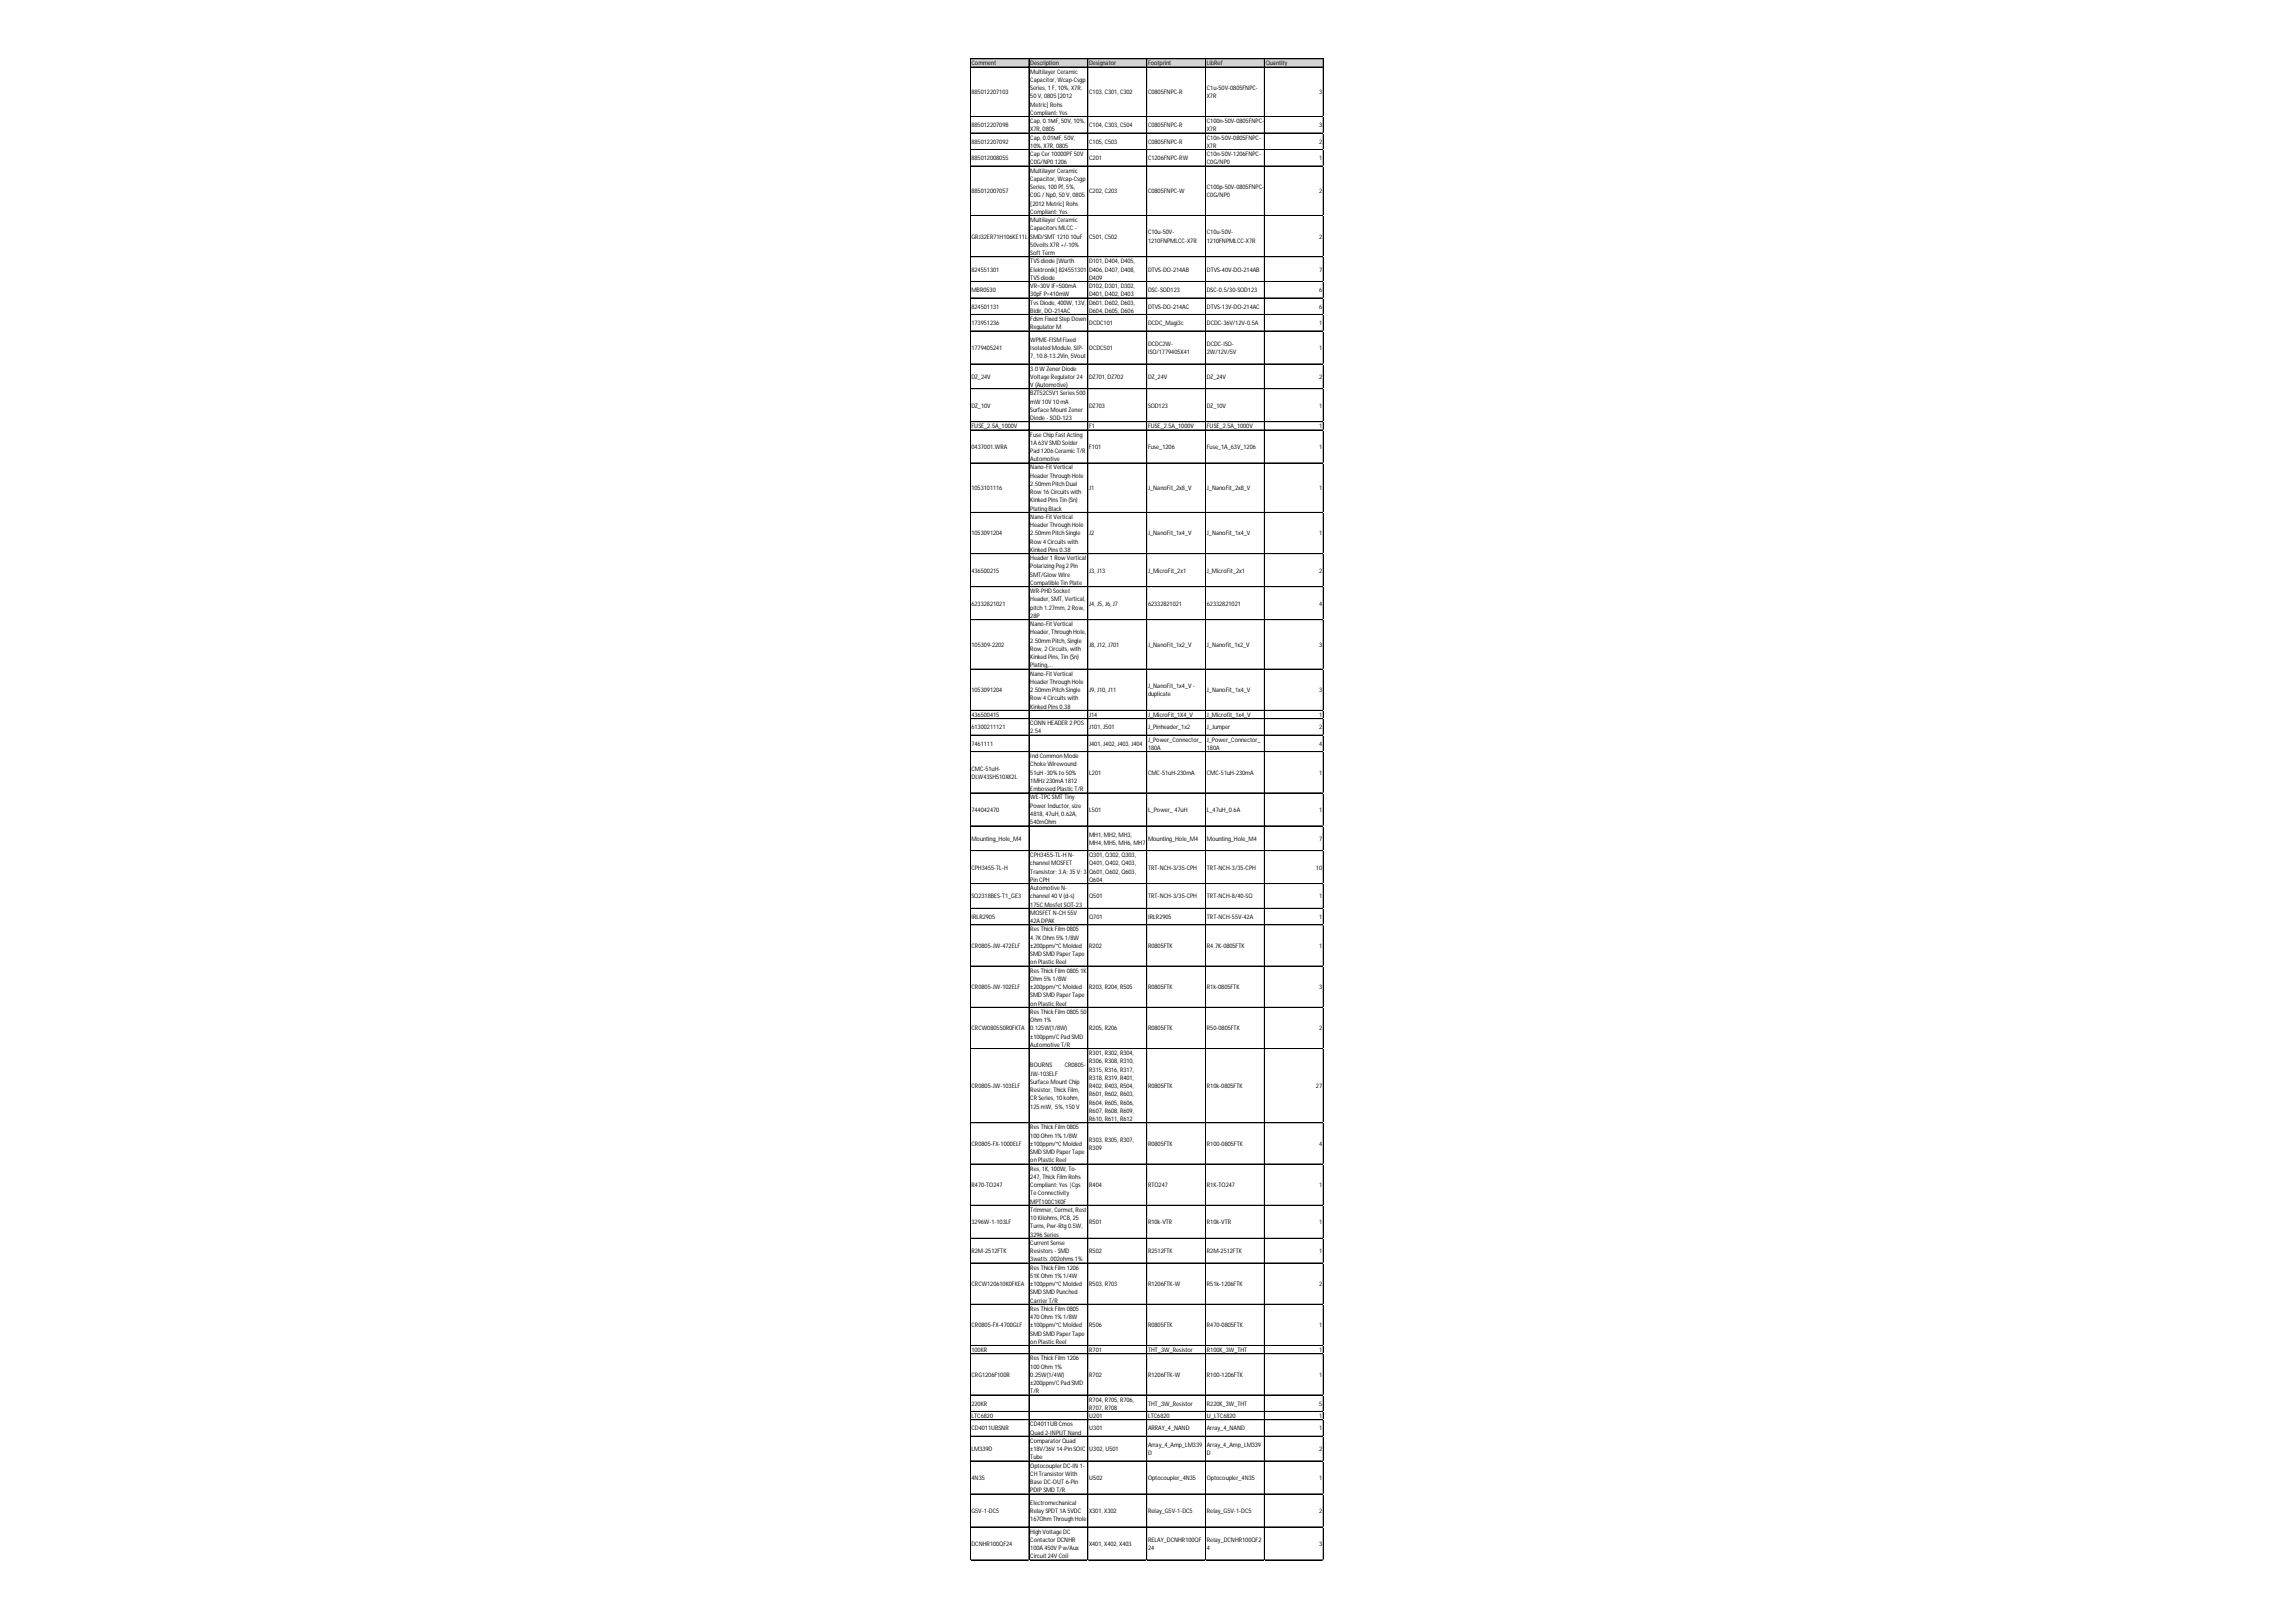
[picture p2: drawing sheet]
<svg xmlns="http://www.w3.org/2000/svg" width="297mm" height="210mm" viewBox="0 0 297 210" stroke-linecap="round" stroke-linejoin="round" font-family="sans-serif">
<defs><g id="words">
<g font-size=".8">
<text x="125.7" y="8.5">Comment</text>
<text x="133.3" y="8.5">Description</text>
<text x="133.3" y="9.5">Multilayer Ceramic</text>
<text x="133.3" y="10.6">Capacitor, Wcap-Csgp</text>
<text x="133.3" y="11.7">Series, 1 F, 10%, X7R,</text>
<text x="140.9" y="8.5">Designator</text>
<text x="148.5" y="8.5">Footprint</text>
<text x="156.1" y="8.5">LibRef</text>
<text x="156.1" y="11.7">C1u-50V-0805FNPC-</text>
<text x="163.8" y="8.5">Quantity</text>
<text x="125.7" y="12.2">885012207103</text>
<text x="125.7" y="16.5">885012207098</text>
<text x="133.3" y="12.7">50 V, 0805 [2012</text>
<text x="133.3" y="13.8">Metric] Rohs</text>
<text x="133.3" y="14.9">Compliant: Yes</text>
<text x="133.3" y="15.9">Cap, 0.1ΜF, 50V, 10%,</text>
<text x="133.3" y="17">X7R, 0805</text>
<text x="140.9" y="12.2">C103, C301, C302</text>
<text x="140.9" y="16.5">C104, C303, C504</text>
<text x="148.5" y="12.2">C0805FNPC-R</text>
<text x="148.5" y="16.5">C0805FNPC-R</text>
<text x="156.1" y="12.7">X7R</text>
<text x="156.1" y="15.9">C100n-50V-0805FNPC-</text>
<text x="156.1" y="17">X7R</text>
<text x="170.7" y="12.2">3</text>
<text x="170.7" y="16.5">3</text>
<text x="125.7" y="18.6">885012207092</text>
<text x="125.7" y="20.7">885012008055</text>
<text x="133.3" y="18.1">Cap, 0.01ΜF, 50V,</text>
<text x="133.3" y="19.1">10%, X7R, 0805</text>
<text x="133.3" y="20.2">Cap Cer 10000PF 50V</text>
<text x="133.3" y="21.3">C0G/NP0 1206</text>
<text x="133.3" y="22.3">Multilayer Ceramic</text>
<text x="133.3" y="23.4">Capacitor, Wcap-Csgp</text>
<text x="140.9" y="18.6">C105, C503</text>
<text x="140.9" y="20.7">C201</text>
<text x="148.5" y="18.6">C0805FNPC-R</text>
<text x="148.5" y="20.7">C1206FNPC-RW</text>
<text x="156.1" y="18.1">C10n-50V-0805FNPC-</text>
<text x="156.1" y="19.1">X7R</text>
<text x="156.1" y="20.2">C10n-50V-1206FNPC-</text>
<text x="156.1" y="21.3">C0G/NP0</text>
<text x="170.7" y="18.6">2</text>
<text x="170.7" y="20.7">1</text>
<text x="125.7" y="25">885012007057</text>
<text x="133.3" y="24.5">Series, 100 Pf, 5%,</text>
<text x="133.3" y="25.5">C0G / Np0, 50 V, 0805</text>
<text x="133.3" y="26.6">[2012 Metric] Rohs</text>
<text x="133.3" y="27.7">Compliant: Yes</text>
<text x="133.3" y="28.7">Multilayer Ceramic</text>
<text x="133.3" y="29.8">Capacitors MLCC -</text>
<text x="140.9" y="25">C202, C203</text>
<text x="148.5" y="25">C0805FNPC-W</text>
<text x="156.1" y="24.5">C100p-50V-0805FNPC-</text>
<text x="156.1" y="25.5">C0G/NP0</text>
<text x="170.7" y="25">2</text>
<text x="125.7" y="30.9">GRJ32ER71H106KE11L</text>
<text x="125.7" y="35.1">824551301</text>
<text x="133.3" y="30.9">SMD/SMT 1210 10uF</text>
<text x="133.3" y="31.9">50volts X7R +/-10%</text>
<text x="133.3" y="33">Soft Term</text>
<text x="133.3" y="34.1">TVSdiode [Würth</text>
<text x="133.3" y="35.1">Elektronik] 824551301</text>
<text x="140.9" y="30.9">C501, C502</text>
<text x="140.9" y="34.1">D101, D404, D405,</text>
<text x="140.9" y="35.1">D406, D407, D408,</text>
<text x="148.5" y="30.3">C10u-50V-</text>
<text x="148.5" y="31.4">1210FNPMLCC-X7R</text>
<text x="148.5" y="35.1">DTVS-DO-214AB</text>
<text x="156.1" y="30.3">C10u-50V-</text>
<text x="156.1" y="31.4">1210FNPMLCC-X7R</text>
<text x="156.1" y="35.1">DTVS-40V-DO-214AB</text>
<text x="170.7" y="30.9">2</text>
<text x="170.7" y="35.1">7</text>
<text x="125.7" y="37.8">MBR0530</text>
<text x="125.7" y="39.9">824501131</text>
<text x="133.3" y="36.2">TVSdiode</text>
<text x="133.3" y="37.3">VR=30V IF=500mA</text>
<text x="133.3" y="38.3">30pF P=410mW</text>
<text x="133.3" y="39.4">Tvs Diode, 400W, 13V,</text>
<text x="133.3" y="40.5">Bidir, DO-214AC</text>
<text x="133.3" y="41.5">Fdsm Fixed Step Down</text>
<text x="140.9" y="36.2">D409</text>
<text x="140.9" y="37.3">D102, D301, D302,</text>
<text x="140.9" y="38.3">D401, D402, D403</text>
<text x="140.9" y="39.4">D601, D602, D603,</text>
<text x="140.9" y="40.5">D604, D605, D606</text>
<text x="148.5" y="37.8">DSC-SOD123</text>
<text x="148.5" y="39.9">DTVS-DO-214AC</text>
<text x="156.1" y="37.8">DSC-0.5/30-SOD123</text>
<text x="156.1" y="39.9">DTVS-13V-DO-214AC</text>
<text x="170.7" y="37.8">6</text>
<text x="170.7" y="39.9">6</text>
<text x="125.7" y="42.1">173951236</text>
<text x="125.7" y="45.3">1779405241</text>
<text x="133.3" y="42.6">Regulator M</text>
<text x="133.3" y="44.2">WPME-FISM Fixed</text>
<text x="133.3" y="45.3">Isolated Module, SIP-</text>
<text x="133.3" y="46.3">7, 10.8-13.2Vin, 5Vout</text>
<text x="133.3" y="47.9">3.0 W Zener Diode</text>
<text x="140.9" y="42.1">DCDC101</text>
<text x="140.9" y="45.3">DCDC501</text>
<text x="148.5" y="42.1">DCDC_Magi3c</text>
<text x="148.5" y="44.7">DCDC2W-</text>
<text x="148.5" y="45.8">ISO/1779405X41</text>
<text x="156.1" y="42.1">DCDC-36V/12V-0.5A</text>
<text x="156.1" y="44.7">DCDC-ISO-</text>
<text x="156.1" y="45.8">2W/12V/5V</text>
<text x="170.7" y="42.1">1</text>
<text x="170.7" y="45.3">1</text>
<text x="125.7" y="49">DZ_24V</text>
<text x="125.7" y="52.8">DZ_10V</text>
<text x="133.3" y="49">Voltage Regulator 24</text>
<text x="133.3" y="50.1">V (Automotive)</text>
<text x="133.3" y="51.2">BZT52C5V1 Series 500</text>
<text x="133.3" y="52.2">mW 10V 10 mA</text>
<text x="133.3" y="53.3">Surface Mount Zener</text>
<text x="140.9" y="49">DZ701, DZ702</text>
<text x="140.9" y="52.8">DZ703</text>
<text x="148.5" y="49">DZ_24V</text>
<text x="148.5" y="52.8">SOD123</text>
<text x="156.1" y="49">DZ_24V</text>
<text x="156.1" y="52.8">DZ_10V</text>
<text x="170.7" y="49">2</text>
<text x="170.7" y="52.8">1</text>
<text x="125.7" y="55.4">FUSE_2.5A_1000V</text>
<text x="125.7" y="58.1">0437001.WRA</text>
<text x="133.3" y="54.4">Diode - SOD-123</text>
<text x="133.3" y="56.5">Fuse Chip Fast Acting</text>
<text x="133.3" y="57.6">1A 63V SMD Solder</text>
<text x="133.3" y="58.6">Pad 1206 Ceramic T/R</text>
<text x="133.3" y="59.7">Automotive</text>
<text x="140.9" y="55.4">F1</text>
<text x="140.9" y="58.1">F101</text>
<text x="148.5" y="55.4">FUSE_2.5A_1000V</text>
<text x="148.5" y="58.1">Fuse_1206</text>
<text x="156.1" y="55.4">FUSE_2.5A_1000V</text>
<text x="156.1" y="58.1">Fuse_1A_63V_1206</text>
<text x="170.7" y="55.4">1</text>
<text x="170.7" y="58.1">1</text>
<text x="125.7" y="63.4">1053101116</text>
<text x="133.3" y="60.8">Nano-Fit Vertical</text>
<text x="133.3" y="61.8">Header Through Hole</text>
<text x="133.3" y="62.9">2.50mm Pitch Dual</text>
<text x="133.3" y="64">Row 16 Circuits with</text>
<text x="133.3" y="65">Kinked Pins Tin (Sn)</text>
<text x="140.9" y="63.4">J1</text>
<text x="148.5" y="63.4">J_NanoFit_2x8_V</text>
<text x="156.1" y="63.4">J_NanoFit_2x8_V</text>
<text x="170.7" y="63.4">1</text>
<text x="125.7" y="69.3">1053091204</text>
<text x="133.3" y="66.1">Plating Black</text>
<text x="133.3" y="67.2">Nano-Fit Vertical</text>
<text x="133.3" y="68.2">Header Through Hole</text>
<text x="133.3" y="69.3">2.50mm Pitch Single</text>
<text x="133.3" y="70.4">Row 4 Circuits with</text>
<text x="133.3" y="71.4">Kinked Pins 0.38</text>
<text x="140.9" y="69.3">J2</text>
<text x="148.5" y="69.3">J_NanoFit_1x4_V</text>
<text x="156.1" y="69.3">J_NanoFit_1x4_V</text>
<text x="170.7" y="69.3">1</text>
<text x="125.7" y="74.1">436500215</text>
<text x="133.3" y="72.5">Header 1 Row Vertical</text>
<text x="133.3" y="73.6">Polarizing Peg 2 Pin</text>
<text x="133.3" y="74.6">SMT/Glow Wire</text>
<text x="133.3" y="75.7">Compatible Tin Plate</text>
<text x="133.3" y="76.8">WR-PHD Socket</text>
<text x="133.3" y="77.8">Header, SMT, Vertical,</text>
<text x="140.9" y="74.1">J3, J13</text>
<text x="148.5" y="74.1">J_MicroFit_2x1</text>
<text x="156.1" y="74.1">J_MicroFit_2x1</text>
<text x="170.7" y="74.1">2</text>
<text x="125.7" y="78.4">62332821021</text>
<text x="125.7" y="83.7">105309-2202</text>
<text x="133.3" y="78.9">pitch 1.27mm, 2 Row,</text>
<text x="133.3" y="80">28P</text>
<text x="133.3" y="81">Nano-Fit Vertical</text>
<text x="133.3" y="82.1">Header, Through Hole,</text>
<text x="133.3" y="83.2">2.50mm Pitch, Single</text>
<text x="140.9" y="78.4">J4, J5, J6, J7</text>
<text x="140.9" y="83.7">J8, J12, J701</text>
<text x="148.5" y="78.4">62332821021</text>
<text x="148.5" y="83.7">J_NanoFit_1x2_V</text>
<text x="156.1" y="78.4">62332821021</text>
<text x="156.1" y="83.7">J_Nanofit_1x2_V</text>
<text x="170.7" y="78.4">4</text>
<text x="170.7" y="83.7">3</text>
<text x="125.7" y="89.6">1053091204</text>
<text x="133.3" y="84.2">Row, 2 Circuits, with</text>
<text x="133.3" y="85.3">Kinked Pins, Tin (Sn)</text>
<text x="133.3" y="86.4">Plating,...</text>
<text x="133.3" y="87.4">Nano-Fit Vertical</text>
<text x="133.3" y="88.5">Header Through Hole</text>
<text x="133.3" y="89.6">2.50mm Pitch Single</text>
<text x="140.9" y="89.6">J9, J10, J11</text>
<text x="148.5" y="89">J_NanoFit_1x4_V -</text>
<text x="156.1" y="89.6">J_NanoFit_1x4_V</text>
<text x="170.7" y="89.6">3</text>
<text x="125.7" y="92.8">436500415</text>
<text x="125.7" y="94.4">61300211121</text>
<text x="133.3" y="90.6">Row 4 Circuits with</text>
<text x="133.3" y="91.7">Kinked Pins 0.38</text>
<text x="133.3" y="93.8">CONN HEADER 2 POS</text>
<text x="133.3" y="94.9">2.54</text>
<text x="140.9" y="92.8">J14</text>
<text x="140.9" y="94.4">J101, J501</text>
<text x="148.5" y="90.1">duplicate</text>
<text x="148.5" y="92.8">J_MicroFit_1X4_V</text>
<text x="148.5" y="94.4">J_Pinheader_1x2</text>
<text x="148.5" y="96">J_Power_Connector_</text>
<text x="156.1" y="92.8">J_Microfit_1x4_V</text>
<text x="156.1" y="94.4">J_Jumper</text>
<text x="156.1" y="96">J_Power_Connector_</text>
<text x="170.7" y="92.8">1</text>
<text x="170.7" y="94.4">2</text>
<text x="125.7" y="96.5">7461111</text>
<text x="125.7" y="99.7">CMC-51uH-</text>
<text x="125.7" y="100.8">DLW43SH510XK2L</text>
<text x="133.3" y="98.1">Ind Common Mode</text>
<text x="133.3" y="99.2">Choke Wirewound</text>
<text x="133.3" y="100.3">51uH -30% to 50%</text>
<text x="133.3" y="101.3">1MHz 230mA 1812</text>
<text x="140.9" y="96.5">J401, J402, J403, J404</text>
<text x="140.9" y="100.3">L201</text>
<text x="148.5" y="97">180A</text>
<text x="148.5" y="100.3">CMC-51uH-230mA</text>
<text x="156.1" y="97">180A</text>
<text x="156.1" y="100.3">CMC-51uH-230mA</text>
<text x="170.7" y="96.5">4</text>
<text x="170.7" y="100.3">1</text>
<text x="125.7" y="105.1">744042470</text>
<text x="133.3" y="102.4">Embossed Plastic T/R</text>
<text x="133.3" y="103.5">WE-TPC SMT Tiny</text>
<text x="133.3" y="104.5">Power Inductor, size</text>
<text x="133.3" y="105.6">4818, 47uH, 0.62A,</text>
<text x="133.3" y="106.7">540mOhm</text>
<text x="140.9" y="105.1">L501</text>
<text x="148.5" y="105.1">L_Power_ 47uH</text>
<text x="156.1" y="105.1">L_47uH_0.6A</text>
<text x="170.7" y="105.1">1</text>
<text x="125.7" y="108.8">Mounting_Hole_M4</text>
<text x="125.7" y="112.5">CPH3455-TL-H</text>
<text x="133.3" y="110.9">CPH3455-TL-H N-</text>
<text x="133.3" y="112">channel MOSFET</text>
<text x="133.3" y="113.1">Transistor; 3 A; 35 V; 3-</text>
<text x="140.9" y="108.3">MH1, MH2, MH3,</text>
<text x="140.9" y="109.3">MH4, MH5, MH6, MH7</text>
<text x="140.9" y="110.9">Q301, Q302, Q303,</text>
<text x="140.9" y="112">Q401, Q402, Q403,</text>
<text x="140.9" y="113.1">Q601, Q602, Q603,</text>
<text x="148.5" y="108.8">Mounting_Hole_M4</text>
<text x="148.5" y="112.5">TRT-NCH-3/35-CPH</text>
<text x="156.1" y="108.8">Mounting_Hole_M4</text>
<text x="156.1" y="112.5">TRT-NCH-3/35-CPH</text>
<text x="170.3" y="112.5">10</text>
<text x="170.7" y="108.8">7</text>
<text x="125.7" y="116.3">SQ2318BES-T1_GE3</text>
<text x="125.7" y="118.9">IRLR2905</text>
<text x="133.3" y="114.1">Pin CPH</text>
<text x="133.3" y="115.2">Automotive N-</text>
<text x="133.3" y="116.3">channel 40 V (d-s)</text>
<text x="133.3" y="117.3">175CMosfet SOT-23</text>
<text x="133.3" y="118.4">MOSFET N-CH 55V</text>
<text x="133.3" y="119.5">42A DPAK</text>
<text x="140.9" y="114.1">Q604</text>
<text x="140.9" y="116.3">Q501</text>
<text x="140.9" y="118.9">Q701</text>
<text x="148.5" y="116.3">TRT-NCH-3/35-CPH</text>
<text x="148.5" y="118.9">IRLR2905</text>
<text x="156.1" y="116.3">TRT-NCH-8/40-SQ</text>
<text x="156.1" y="118.9">TRT-NCH-55V-42A</text>
<text x="170.7" y="116.3">1</text>
<text x="170.7" y="118.9">1</text>
<text x="125.7" y="122.7">CR0805-JW-472ELF</text>
<text x="133.3" y="120.5">Res Thick Film 0805</text>
<text x="133.3" y="121.6">4.7K Ohm 5% 1/8W</text>
<text x="133.3" y="122.7">±200ppm/°C Molded</text>
<text x="133.3" y="123.7">SMD SMD Paper Tape</text>
<text x="133.3" y="124.8">on Plastic Reel</text>
<text x="133.3" y="125.9">Res Thick Film 0805 1K</text>
<text x="140.9" y="122.7">R202</text>
<text x="148.5" y="122.7">R0805FTK</text>
<text x="156.1" y="122.7">R4.7K-0805FTK</text>
<text x="170.7" y="122.7">1</text>
<text x="125.7" y="128">CR0805-JW-102ELF</text>
<text x="133.3" y="126.9">Ohm 5% 1/8W</text>
<text x="133.3" y="128">±200ppm/°C Molded</text>
<text x="133.3" y="129.1">SMD SMD Paper Tape</text>
<text x="133.3" y="130.1">on Plastic Reel</text>
<text x="133.3" y="131.2">Res Thick Film 0805 50</text>
<text x="140.9" y="128">R203, R204, R505</text>
<text x="148.5" y="128">R0805FTK</text>
<text x="156.1" y="128">R1k-0805FTK</text>
<text x="170.7" y="128">3</text>
<text x="125.7" y="133.3">CRCW080550R0FKTA</text>
<text x="133.3" y="132.3">Ohm 1%</text>
<text x="133.3" y="133.3">0.125W(1/8W)</text>
<text x="133.3" y="134.4">±100ppm/C Pad SMD</text>
<text x="133.3" y="135.5">Automotive T/R</text>
<text x="140.9" y="133.3">R205, R206</text>
<text x="140.9" y="136.5">R301, R302, R304,</text>
<text x="140.9" y="137.6">R306, R308, R310,</text>
<text x="148.5" y="133.3">R0805FTK</text>
<text x="156.1" y="133.3">R50-0805FTK</text>
<text x="170.7" y="133.3">2</text>
<text x="125.7" y="140.8">CR0805-JW-103ELF</text>
<text x="133.3" y="138.1">BOURNS</text>
<text x="133.3" y="139.2">JW-103ELF</text>
<text x="133.3" y="140.3">Surface Mount Chip</text>
<text x="133.3" y="141.3">Resistor, Thick Film,</text>
<text x="133.3" y="142.4">CR Series, 10 kohm,</text>
<text x="133.3" y="143.5">125 mW, 5%, 150 V</text>
<text x="137.8" y="138.1">CR0805-</text>
<text x="140.9" y="138.7">R315, R316, R317,</text>
<text x="140.9" y="139.7">R318, R319, R401,</text>
<text x="140.9" y="140.8">R402, R403, R504,</text>
<text x="140.9" y="141.9">R601, R602, R603,</text>
<text x="140.9" y="142.9">R604, R605, R606,</text>
<text x="148.5" y="140.8">R0805FTK</text>
<text x="156.1" y="140.8">R10k-0805FTK</text>
<text x="170.3" y="140.8">27</text>
<text x="125.7" y="148.3">CR0805-FX-1000ELF</text>
<text x="133.3" y="146.1">Res Thick Film 0805</text>
<text x="133.3" y="147.2">100 Ohm 1% 1/8W</text>
<text x="133.3" y="148.3">±100ppm/°C Molded</text>
<text x="133.3" y="149.4">SMD SMD Paper Tape</text>
<text x="140.9" y="144">R607, R608, R609,</text>
<text x="140.9" y="145.1">R610, R611, R612</text>
<text x="140.9" y="147.7">R303, R305, R307,</text>
<text x="140.9" y="148.8">R309</text>
<text x="148.5" y="148.3">R0805FTK</text>
<text x="156.1" y="148.3">R100-0805FTK</text>
<text x="170.7" y="148.3">4</text>
<text x="125.7" y="153.6">R470-TO247</text>
<text x="133.3" y="150.4">on Plastic Reel</text>
<text x="133.3" y="151.5">Res, 1K, 100W, To-</text>
<text x="133.3" y="152.6">247, Thick Film Rohs</text>
<text x="133.3" y="153.6">Compliant: Yes |Cgs</text>
<text x="133.3" y="154.7">Te Connectivity</text>
<text x="133.3" y="155.8">MPT100C1K0F</text>
<text x="140.9" y="153.6">R404</text>
<text x="148.5" y="153.6">RTO247</text>
<text x="156.1" y="153.6">R1K-TO247</text>
<text x="170.7" y="153.6">1</text>
<text x="125.7" y="158.4">3296W-1-103LF</text>
<text x="133.3" y="156.8">Trimmer, Cermet, Rest</text>
<text x="133.3" y="157.9">10 Kilohms, PCB, 25</text>
<text x="133.3" y="159">Turns, Pwr-Rtg 0.5W,</text>
<text x="133.3" y="160">3296 Series</text>
<text x="133.3" y="161.1">Current Sense</text>
<text x="140.9" y="158.4">R501</text>
<text x="148.5" y="158.4">R10k-VTR</text>
<text x="156.1" y="158.4">R10k-VTR</text>
<text x="170.7" y="158.4">1</text>
<text x="125.7" y="162.2">R2M-2512FTK</text>
<text x="125.7" y="166.4">CRCW120610K0FKEA</text>
<text x="133.3" y="162.2">Resistors - SMD</text>
<text x="133.3" y="163.2">3watts .002ohms 1%</text>
<text x="133.3" y="164.3">Res Thick Film 1206</text>
<text x="133.3" y="165.4">51K Ohm 1% 1/4W</text>
<text x="133.3" y="166.4">±100ppm/°C Molded</text>
<text x="133.3" y="167.5">SMD SMD Punched</text>
<text x="140.9" y="162.2">R502</text>
<text x="140.9" y="166.4">R503, R703</text>
<text x="148.5" y="162.2">R2512FTK</text>
<text x="148.5" y="166.4">R1206FTK-W</text>
<text x="156.1" y="162.2">R2M-2512FTK</text>
<text x="156.1" y="166.4">R51k-1206FTK</text>
<text x="170.7" y="162.2">1</text>
<text x="170.7" y="166.4">2</text>
<text x="125.7" y="171.8">CR0805-FX-4700GLF</text>
<text x="133.3" y="168.6">Carrier T/R</text>
<text x="133.3" y="169.6">Res Thick Film 0805</text>
<text x="133.3" y="170.7">470 Ohm 1% 1/8W</text>
<text x="133.3" y="171.8">±100ppm/°C Molded</text>
<text x="133.3" y="172.8">SMD SMD Paper Tape</text>
<text x="133.3" y="173.9">on Plastic Reel</text>
<text x="140.9" y="171.8">R506</text>
<text x="148.5" y="171.8">R0805FTK</text>
<text x="156.1" y="171.8">R470-0805FTK</text>
<text x="170.7" y="171.8">1</text>
<text x="125.7" y="175">100KR</text>
<text x="125.7" y="178.2">CRG1206F100R</text>
<text x="133.3" y="176">Res Thick Film 1206</text>
<text x="133.3" y="177.1">100 Ohm 1%</text>
<text x="133.3" y="178.2">0.25W(1/4W)</text>
<text x="133.3" y="179.2">±200ppm/C Pad SMD</text>
<text x="140.9" y="175">R701</text>
<text x="140.9" y="178.2">R702</text>
<text x="148.5" y="175">THT_3W_Resistor</text>
<text x="148.5" y="178.2">R1206FTK-W</text>
<text x="156.1" y="175">R100K_3W_THT</text>
<text x="156.1" y="178.2">R100-1206FTK</text>
<text x="170.7" y="175">1</text>
<text x="170.7" y="178.2">1</text>
<text x="125.7" y="181.9">220KR</text>
<text x="125.7" y="183.5">LTC6820</text>
<text x="125.7" y="185.1">CD4011UBSNR</text>
<text x="133.3" y="180.3">T/R</text>
<text x="133.3" y="184.6">CD4011UB Cmos</text>
<text x="133.3" y="185.6">Quad 2-INPUT Nand</text>
<text x="140.9" y="181.4">R704, R705, R706,</text>
<text x="140.9" y="182.4">R707, R708</text>
<text x="140.9" y="183.5">U201</text>
<text x="140.9" y="185.1">U301</text>
<text x="148.5" y="181.9">THT_3W_Resistor</text>
<text x="148.5" y="183.5">LTC6820</text>
<text x="148.5" y="185.1">ARRAY_4_NAND</text>
<text x="156.1" y="181.9">R220K_3W_THT</text>
<text x="156.1" y="183.5">U_LTC6820</text>
<text x="156.1" y="185.1">Array_4_NAND</text>
<text x="170.7" y="181.9">5</text>
<text x="170.7" y="183.5">1</text>
<text x="170.7" y="185.1">1</text>
<text x="125.7" y="187.8">LM339D</text>
<text x="125.7" y="191.5">4N35</text>
<text x="133.3" y="186.7">Comparator Quad</text>
<text x="133.3" y="187.8">±18V/36V 14-Pin SOIC</text>
<text x="133.3" y="188.8">Tube</text>
<text x="133.3" y="189.9">Optocoupler DC-IN 1-</text>
<text x="133.3" y="191">CH Transistor With</text>
<text x="140.9" y="187.8">U302, U501</text>
<text x="140.9" y="191.5">U502</text>
<text x="148.5" y="187.2">Array_4_Amp_LM339</text>
<text x="148.5" y="188.3">D</text>
<text x="148.5" y="191.5">Optocoupler_4N35</text>
<text x="156.1" y="187.2">Array_4_Amp_LM339</text>
<text x="156.1" y="188.3">D</text>
<text x="156.1" y="191.5">Optocoupler_4N35</text>
<text x="170.7" y="187.8">2</text>
<text x="170.7" y="191.5">1</text>
<text x="125.7" y="195.8">G5V-1-DC5</text>
<text x="133.3" y="192">Base DC-OUT 6-Pin</text>
<text x="133.3" y="193.1">PDIPSMD T/R</text>
<text x="133.3" y="194.7">Electromechanical</text>
<text x="133.3" y="195.8">Relay SPDT 1A 5VDC</text>
<text x="133.3" y="196.8">167Ohm Through Hole</text>
<text x="140.9" y="195.8">X301, X302</text>
<text x="148.5" y="195.8">Relay_G5V-1-DC5</text>
<text x="156.1" y="195.8">Relay_G5V-1-DC5</text>
<text x="170.7" y="195.8">2</text>
<text x="125.7" y="200.1">DCNHR100QF24</text>
<text x="133.3" y="198.5">High Voltage DC</text>
<text x="133.3" y="199.5">Contactor DCNHR</text>
<text x="133.3" y="200.6">100A 450V P w/Aux</text>
<text x="133.3" y="201.7">Circuit 24V Coil</text>
<text x="140.9" y="200.1">X401, X402, X403</text>
<text x="148.5" y="199.5">RELAY_DCNHR100QF</text>
<text x="148.5" y="200.6">24</text>
<text x="156.1" y="199.5">Relay_DCNHR100QF2</text>
<text x="156.1" y="200.6">4</text>
<text x="170.7" y="200.1">3</text>
</g>
</g></defs>
<path d="M125.5 7.6h45.8v1.1h-45.8z" fill="#d3d3d3"/>
<g fill="none" stroke="#000" stroke-width=".13">
<path d="M125.5 7.6v194.3M125.5 7.6h45.7M125.5 7.6h45.7v194.3M125.5 8.7h45.7M125.5 15.1h45.7M125.5 17.2h45.7M125.5 19.3h45.7M125.5 19.4h45.7M133.1 7.6v194.3M140.7 7.6v194.3M140.8 7.6v194.3M148.3 7.6l.1 194.3"/>
<path d="M156 7.6v194.3M163.6 7.6v194.3M171.2 7.6v194.3M125.5 21.5h45.7M125.5 27.9h45.7M125.5 33.2h45.7M125.5 36.4h45.7M125.5 38.6h45.7M125.5 40.7h45.7M125.5 42.8h45.7M125.5 42.9h45.7M125.5 47.1h45.7"/>
<path d="M125.5 50.3h45.7M125.5 54.6h45.7M125.5 55.6h45.7M125.5 55.7h45.7M125.5 59.9h45.7M125.5 66.3h45.7M125.5 71.6h45.7M125.5 71.7h45.7M125.5 75.9h45.7M125.5 80.2h45.7M125.5 86.6h45.7M125.5 91.9h45.7"/>
<path d="M125.5 92h45.7M125.5 93h45.7M125.5 95.1h45.7M125.5 95.2h45.7M125.5 97.3h45.7M125.5 102.6h45.7M125.5 106.9h45.7M125.5 110.1h45.7M125.5 114.3h45.7M125.5 114.4h45.7M125.5 117.5h45.7M125.5 117.6h45.7"/>
<path d="M125.5 119.7h45.7M125.5 125h45.7M125.5 130.4h45.7M125.5 135.7h45.7M125.5 145.3h45.7M125.5 150.6h45.7M125.5 150.7h45.7M125.5 156h45.7M125.5 160.2h45.7M125.5 160.3h45.7M125.5 163.4h45.7M125.5 163.5h45.7"/>
<path d="M125.5 168.8h45.7M125.5 174.1h45.7M125.5 175.2h45.7M125.5 180.5h45.7M125.5 182.7h45.7M125.5 183.7h45.7M125.5 185.9h45.7M125.5 189.1h45.7M125.5 193.3h45.7M125.5 193.4h45.7M125.5 197.6h45.7M125.5 201.9h45.7"/>
</g>
<path d="M125.5 201.9v.1" fill="none" stroke="#e0e0e0" stroke-width=".13"/>
<path d="M133.1 201.9v.1" fill="none" stroke="#e0e0e0" stroke-width=".13"/>
<path d="M140.7 201.9v.1" fill="none" stroke="#e0e0e0" stroke-width=".13"/>
<path d="M148.3 201.9v.1" fill="none" stroke="#e0e0e0" stroke-width=".13"/>
<path d="M156 201.9v.1" fill="none" stroke="#e0e0e0" stroke-width=".13"/>
<path d="M163.6 201.9v.1" fill="none" stroke="#e0e0e0" stroke-width=".13"/>
<path d="M171.2 201.9v.1" fill="none" stroke="#e0e0e0" stroke-width=".13"/>
<path d="M171.2 15.1h.1" fill="none" stroke="#e0e0e0" stroke-width=".13"/>
<path d="M171.2 17.2h.1" fill="none" stroke="#e0e0e0" stroke-width=".13"/>
<path d="M171.2 19.3h.1" fill="none" stroke="#e0e0e0" stroke-width=".13"/>
<path d="M171.2 21.5h.1" fill="none" stroke="#e0e0e0" stroke-width=".13"/>
<path d="M171.2 27.9h.1" fill="none" stroke="#e0e0e0" stroke-width=".13"/>
<path d="M171.2 33.2h.1" fill="none" stroke="#e0e0e0" stroke-width=".13"/>
<path d="M171.2 36.4h.1" fill="none" stroke="#e0e0e0" stroke-width=".13"/>
<path d="M171.2 38.6h.1" fill="none" stroke="#e0e0e0" stroke-width=".13"/>
<path d="M171.2 40.7h.1" fill="none" stroke="#e0e0e0" stroke-width=".13"/>
<path d="M171.2 42.8h.1" fill="none" stroke="#e0e0e0" stroke-width=".13"/>
<path d="M171.2 47.1h.1" fill="none" stroke="#e0e0e0" stroke-width=".13"/>
<path d="M171.2 50.3h.1" fill="none" stroke="#e0e0e0" stroke-width=".13"/>
<path d="M171.2 54.6h.1" fill="none" stroke="#e0e0e0" stroke-width=".13"/>
<path d="M171.2 55.6h.1" fill="none" stroke="#e0e0e0" stroke-width=".13"/>
<path d="M171.2 59.9h.1" fill="none" stroke="#e0e0e0" stroke-width=".13"/>
<path d="M171.2 66.3h.1" fill="none" stroke="#e0e0e0" stroke-width=".13"/>
<path d="M171.2 71.6h.1" fill="none" stroke="#e0e0e0" stroke-width=".13"/>
<path d="M171.2 75.9h.1" fill="none" stroke="#e0e0e0" stroke-width=".13"/>
<path d="M171.2 80.2h.1" fill="none" stroke="#e0e0e0" stroke-width=".13"/>
<path d="M171.2 86.6h.1" fill="none" stroke="#e0e0e0" stroke-width=".13"/>
<path d="M171.2 91.9h.1" fill="none" stroke="#e0e0e0" stroke-width=".13"/>
<path d="M171.2 93h.1" fill="none" stroke="#e0e0e0" stroke-width=".13"/>
<path d="M171.2 95.1h.1" fill="none" stroke="#e0e0e0" stroke-width=".13"/>
<path d="M171.2 97.3h.1" fill="none" stroke="#e0e0e0" stroke-width=".13"/>
<path d="M171.2 102.6h.1" fill="none" stroke="#e0e0e0" stroke-width=".13"/>
<path d="M171.2 106.9h.1" fill="none" stroke="#e0e0e0" stroke-width=".13"/>
<path d="M171.2 110.1h.1" fill="none" stroke="#e0e0e0" stroke-width=".13"/>
<path d="M171.2 114.3h.1" fill="none" stroke="#e0e0e0" stroke-width=".13"/>
<path d="M171.2 117.5h.1" fill="none" stroke="#e0e0e0" stroke-width=".13"/>
<path d="M171.2 119.7h.1" fill="none" stroke="#e0e0e0" stroke-width=".13"/>
<path d="M171.2 125h.1" fill="none" stroke="#e0e0e0" stroke-width=".13"/>
<path d="M171.2 130.4h.1" fill="none" stroke="#e0e0e0" stroke-width=".13"/>
<path d="M171.2 135.7h.1" fill="none" stroke="#e0e0e0" stroke-width=".13"/>
<path d="M171.2 145.3h.1" fill="none" stroke="#e0e0e0" stroke-width=".13"/>
<path d="M171.2 150.6h.1" fill="none" stroke="#e0e0e0" stroke-width=".13"/>
<path d="M171.2 156h.1" fill="none" stroke="#e0e0e0" stroke-width=".13"/>
<path d="M171.2 160.2h.1" fill="none" stroke="#e0e0e0" stroke-width=".13"/>
<path d="M171.2 163.4h.1" fill="none" stroke="#e0e0e0" stroke-width=".13"/>
<path d="M171.2 168.8h.1" fill="none" stroke="#e0e0e0" stroke-width=".13"/>
<path d="M171.2 174.1h.1" fill="none" stroke="#e0e0e0" stroke-width=".13"/>
<path d="M171.2 175.2h.1" fill="none" stroke="#e0e0e0" stroke-width=".13"/>
<path d="M171.2 180.5h.1" fill="none" stroke="#e0e0e0" stroke-width=".13"/>
<path d="M171.2 182.7h.1" fill="none" stroke="#e0e0e0" stroke-width=".13"/>
<path d="M171.2 183.7h.1" fill="none" stroke="#e0e0e0" stroke-width=".13"/>
<path d="M171.2 185.9h.1" fill="none" stroke="#e0e0e0" stroke-width=".13"/>
<path d="M171.2 189.1h.1" fill="none" stroke="#e0e0e0" stroke-width=".13"/>
<path d="M171.2 193.3h.1" fill="none" stroke="#e0e0e0" stroke-width=".13"/>
<path d="M171.2 197.6h.1" fill="none" stroke="#e0e0e0" stroke-width=".13"/>
<path d="M171.2 201.9h.1" fill="none" stroke="#e0e0e0" stroke-width=".13"/>
<use href="#words"/>
</svg>
